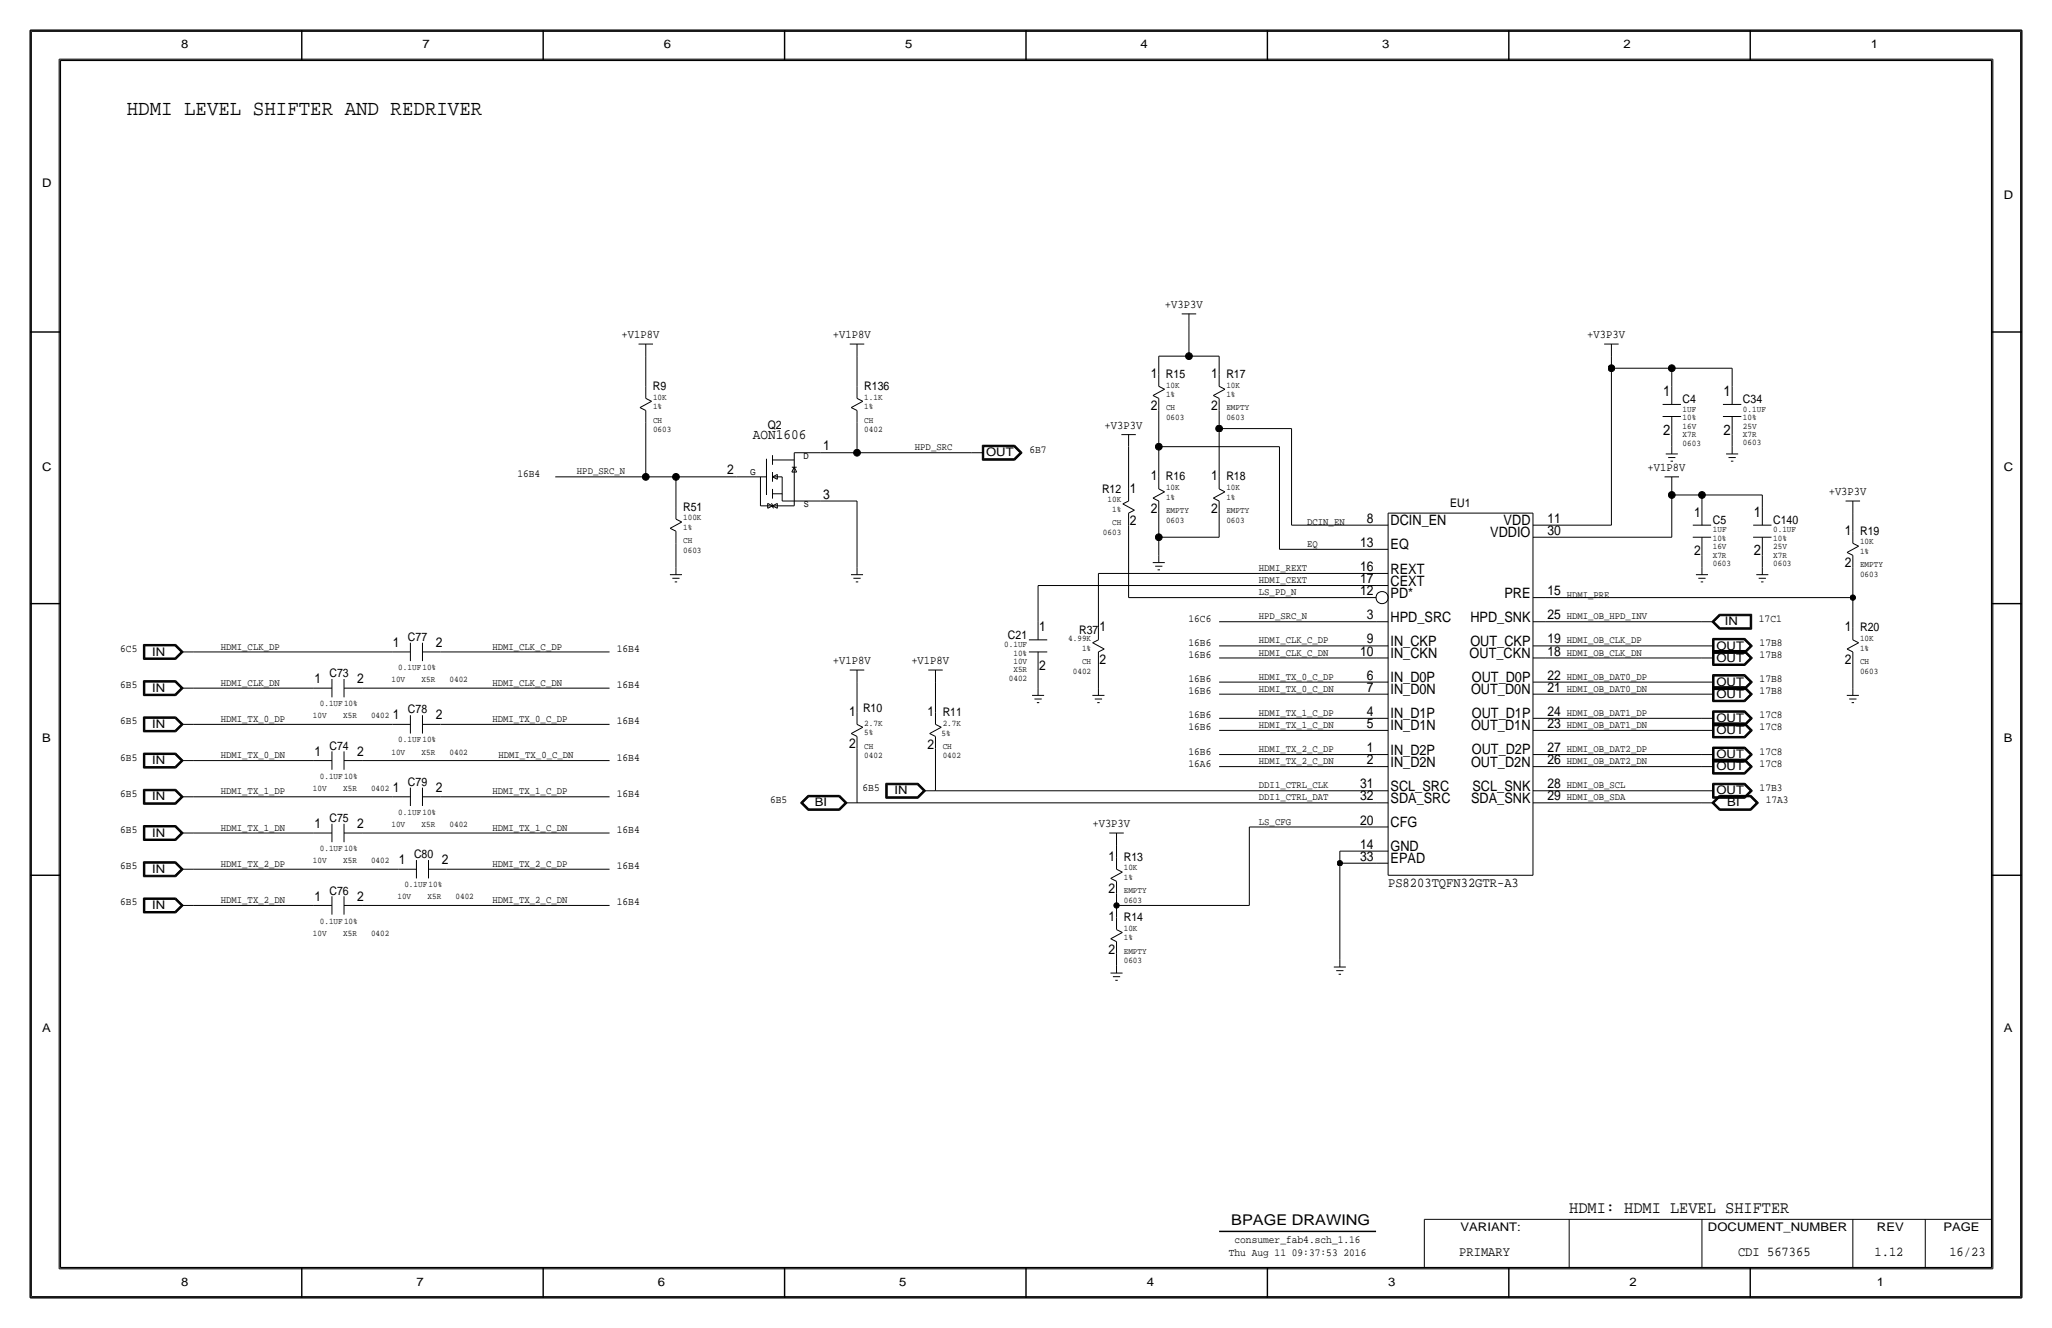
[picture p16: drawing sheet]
<svg xmlns="http://www.w3.org/2000/svg" width="432mm" height="279mm" viewBox="0 0 432 279" stroke-linecap="round" stroke-linejoin="round" font-family="sans-serif">
<defs><g id="words">
<text font-size="4.5" x="26.7" y="24.1">HDMI LEVEL SHIFTER AND REDRIVER</text>
<text font-size="3.6" x="330.2" y="255.3">HDMI: HDMI LEVEL SHIFTER</text>
<g font-size="3.1">
<text x="350" y="83.3">1</text>
<text x="362.7" y="83.3">1</text>
<text x="350" y="91.4">2</text>
<text x="362.7" y="91.4">2</text>
<text x="369.1" y="108.7">1</text>
<text x="369.1" y="116.8">2</text>
<text x="259.1" y="257.8">BPAGE DRAWING</text>
</g>
<g font-size="3">
<text x="158.5" y="92.5">AON1606</text>
<text x="292.6" y="110.5">DCIN_EN</text>
<text x="313.6" y="113.1">VDDIO</text>
<text x="316.4" y="110.5">VDD</text>
<text x="292.6" y="115.6">EQ</text>
<text x="292.6" y="123.2">CEXT</text>
<text x="292.6" y="125.8">PD*</text>
<text x="292.6" y="120.7">REXT</text>
<text x="316.6" y="125.8">PRE</text>
<text x="292.6" y="130.8">HPD_SRC</text>
<text x="309.4" y="130.8">HPD_SNK</text>
<text x="292.6" y="135.9">IN_CKP</text>
<text x="309.4" y="135.9">OUT_CKP</text>
<text x="292.6" y="138.4">IN_CKN</text>
<text x="292.6" y="143.5">IN_D0P</text>
<text x="309.3" y="138.4">OUT_CKN</text>
<text x="309.7" y="143.5">OUT_D0P</text>
<text x="292.6" y="146">IN_D0N</text>
<text x="309.6" y="146">OUT_D0N</text>
<text x="292.6" y="153.7">IN_D1N</text>
<text x="292.6" y="151.1">IN_D1P</text>
<text x="309.6" y="153.7">OUT_D1N</text>
<text x="309.7" y="151.1">OUT_D1P</text>
<text x="292.6" y="161.3">IN_D2N</text>
<text x="292.6" y="158.7">IN_D2P</text>
<text x="309.6" y="161.3">OUT_D2N</text>
<text x="309.7" y="158.7">OUT_D2P</text>
<text x="292.6" y="166.4">SCL_SRC</text>
<text x="309.8" y="166.4">SCL_SNK</text>
<text x="292.6" y="173.9">CFG</text>
<text x="292.6" y="168.9">SDA_SRC</text>
<text x="309.6" y="168.9">SDA_SNK</text>
<text x="292.6" y="179">GND</text>
<text x="292.6" y="181.6">EPAD</text>
</g>
<g font-size="2.9">
<text x="242.2" y="79.5">1</text>
<text x="254.9" y="79.5">1</text>
<text x="242.2" y="86.4">2</text>
<text x="254.9" y="86.4">2</text>
<text x="173.2" y="94.7">1</text>
<text x="153" y="99.8">2</text>
<text x="242.2" y="101.1">1</text>
<text x="254.9" y="101.1">1</text>
<text x="173.2" y="104.9">3</text>
<text x="237.7" y="103.6">1</text>
<text x="242.2" y="107.9">2</text>
<text x="254.9" y="107.9">2</text>
<text x="237.7" y="110.5">2</text>
<text x="287.6" y="110">8</text>
<text x="325.6" y="110">11</text>
<text x="325.6" y="112.5">30</text>
<text x="356.5" y="108.7">1</text>
<text x="388.2" y="112.5">1</text>
<text x="286.2" y="115.1">13</text>
<text x="356.5" y="116.8">2</text>
<text x="388.2" y="119.4">2</text>
<text x="286.2" y="122.7">17</text>
<text x="286.2" y="125.2">12</text>
<text x="286.2" y="120.1">16</text>
<text x="325.6" y="125.2">15</text>
<text x="287.6" y="130.3">3</text>
<text x="325.6" y="130.3">25</text>
<text x="82.7" y="136.1">1</text>
<text x="91.7" y="136.1">2</text>
<text x="218.7" y="132.8">1</text>
<text x="231.4" y="132.8">1</text>
<text x="286.2" y="137.9">10</text>
<text x="287.6" y="135.4">9</text>
<text x="325.6" y="137.9">18</text>
<text x="325.6" y="135.4">19</text>
<text x="388.2" y="132.8">1</text>
<text x="66.1" y="143.8">1</text>
<text x="75.2" y="143.8">2</text>
<text x="218.7" y="141">2</text>
<text x="231.4" y="139.7">2</text>
<text x="287.6" y="143">6</text>
<text x="325.6" y="143">22</text>
<text x="388.2" y="139.7">2</text>
<text x="287.6" y="145.5">7</text>
<text x="325.6" y="145.5">21</text>
<text x="82.7" y="151.4">1</text>
<text x="91.7" y="151.4">2</text>
<text x="178.7" y="150.6">1</text>
<text x="195.2" y="150.6">1</text>
<text x="287.6" y="153.2">5</text>
<text x="287.6" y="150.6">4</text>
<text x="325.6" y="153.2">23</text>
<text x="325.6" y="150.6">24</text>
<text x="66.1" y="159">1</text>
<text x="75.2" y="159">2</text>
<text x="178.7" y="157.5">2</text>
<text x="195.2" y="157.5">2</text>
<text x="287.6" y="160.8">2</text>
<text x="287.6" y="158.2">1</text>
<text x="325.6" y="160.8">26</text>
<text x="325.6" y="158.2">27</text>
<text x="82.7" y="166.6">1</text>
<text x="91.7" y="166.6">2</text>
<text x="286.2" y="165.9">31</text>
<text x="325.6" y="165.9">28</text>
<text x="286.2" y="173.5">20</text>
<text x="286.2" y="168.4">32</text>
<text x="325.6" y="168.4">29</text>
<text x="66.1" y="174.2">1</text>
<text x="75.2" y="174.2">2</text>
<text x="286.2" y="178.6">14</text>
<text x="83.9" y="181.9">1</text>
<text x="93" y="181.9">2</text>
<text x="233.3" y="181.1">1</text>
<text x="286.2" y="181.1">33</text>
<text x="66.1" y="189.5">1</text>
<text x="75.2" y="189.5">2</text>
<text x="233.3" y="188">2</text>
<text x="292.1" y="186.7">PS8203TQFN32GTR-A3</text>
<text x="233.3" y="193.8">1</text>
<text x="233.3" y="200.7">2</text>
<text x="307.1" y="264.2">PRIMARY</text>
<text x="365.7" y="264.2">CDI 567365</text>
<text x="394.5" y="264.2">1.12</text>
<text x="410.2" y="264.2">16/23</text>
</g>
<g font-size="2.5">
<text x="38.1" y="10.2">8</text>
<text x="88.9" y="10.2">7</text>
<text x="139.7" y="10.2">6</text>
<text x="190.5" y="10.2">5</text>
<text x="240" y="10.2">4</text>
<text x="290.8" y="10.2">3</text>
<text x="341.6" y="10.2">2</text>
<text x="393.7" y="10.2">1</text>
<text x="8.9" y="39.4">D</text>
<text x="421.6" y="41.9">D</text>
<text x="245.1" y="64.8">+V3P3V</text>
<text x="130.8" y="71.1">+V1P8V</text>
<text x="175.3" y="71.1">+V1P8V</text>
<text x="334" y="71.1">+V3P3V</text>
<text x="137.4" y="82">R9</text>
<text x="181.9" y="82">R136</text>
<text x="245.4" y="79.5">R15</text>
<text x="258.1" y="79.5">R17</text>
<text x="354.1" y="84.8">C4</text>
<text x="366.8" y="84.8">C34</text>
<text x="161.5" y="90.3">Q2</text>
<text x="232.4" y="90.2">+V3P3V</text>
<text x="8.9" y="99.1">C</text>
<text x="207.5" y="96">OUT</text>
<text x="245.4" y="101.1">R16</text>
<text x="258.1" y="101.1">R18</text>
<text x="346.7" y="99.1">+V1P8V</text>
<text x="421.6" y="99.1">C</text>
<text x="143.8" y="107.4">R51</text>
<text x="231.9" y="103.6">R12</text>
<text x="305.2" y="106.7">EU1</text>
<text x="384.8" y="104.1">+V3P3V</text>
<text x="360.4" y="110.2">C5</text>
<text x="373.1" y="110.2">C140</text>
<text x="391.4" y="112.5">R19</text>
<text x="363" y="131.6">IN</text>
<text x="32" y="137.9">IN</text>
<text x="85.9" y="134.9">C77</text>
<text x="212.1" y="134.4">C21</text>
<text x="227.1" y="133.3">R37</text>
<text x="361.2" y="136.7">OUT</text>
<text x="391.4" y="132.8">R20</text>
<text x="69.3" y="142.5">C73</text>
<text x="175.3" y="139.7">+V1P8V</text>
<text x="191.8" y="139.7">+V1P8V</text>
<text x="361.2" y="139.2">OUT</text>
<text x="32" y="145.5">IN</text>
<text x="181.6" y="149.9">R10</text>
<text x="361.2" y="144.3">OUT</text>
<text x="361.2" y="146.8">OUT</text>
<text x="32" y="153.2">IN</text>
<text x="85.9" y="150.1">C78</text>
<text x="198.4" y="150.6">R11</text>
<text x="361.2" y="151.9">OUT</text>
<text x="361.2" y="154.4">OUT</text>
<text x="8.9" y="156.2">B</text>
<text x="32" y="160.8">IN</text>
<text x="69.3" y="157.7">C74</text>
<text x="361.2" y="159.5">OUT</text>
<text x="421.6" y="156.2">B</text>
<text x="85.9" y="165.4">C79</text>
<text x="188.2" y="167.1">IN</text>
<text x="361.2" y="167.1">OUT</text>
<text x="361.2" y="162.1">OUT</text>
<text x="32" y="168.4">IN</text>
<text x="69.3" y="173">C75</text>
<text x="171.4" y="169.7">BI</text>
<text x="229.9" y="174">+V3P3V</text>
<text x="363.5" y="169.7">BI</text>
<text x="32" y="176">IN</text>
<text x="32" y="183.6">IN</text>
<text x="87.1" y="180.6">C80</text>
<text x="236.5" y="181.1">R13</text>
<text x="32" y="191.3">IN</text>
<text x="69.3" y="188.2">C76</text>
<text x="236.5" y="193.8">R14</text>
<text x="8.9" y="217.2">A</text>
<text x="421.6" y="217.2">A</text>
<text x="307.3" y="259.1">VARIANT:</text>
<text x="359.4" y="259.1">DOCUMENT_NUMBER</text>
<text x="395" y="259.1">REV</text>
<text x="408.9" y="259.1">PAGE</text>
<text x="38.1" y="270.5">8</text>
<text x="87.6" y="270.5">7</text>
<text x="138.4" y="270.5">6</text>
<text x="189.2" y="270.5">5</text>
<text x="241.3" y="270.5">4</text>
<text x="292.1" y="270.5">3</text>
<text x="342.9" y="270.5">2</text>
<text x="395" y="270.5">1</text>
</g>
<g font-size="2.3">
<text x="216.6" y="95.2">6B7</text>
<text x="108.9" y="100.3">16B4</text>
<text x="250.1" y="130.8">16C6</text>
<text x="370.1" y="130.8">17C1</text>
<text x="25.3" y="137.2">6C5</text>
<text x="129.8" y="137.2">16B4</text>
<text x="250.1" y="135.9">16B6</text>
<text x="370.3" y="135.9">17B8</text>
<text x="250.1" y="143.5">16B6</text>
<text x="250.1" y="138.4">16B6</text>
<text x="370.3" y="143.5">17B8</text>
<text x="370.3" y="138.4">17B8</text>
<text x="25.3" y="144.8">6B5</text>
<text x="129.8" y="144.8">16B4</text>
<text x="250.1" y="146.1">16B6</text>
<text x="370.3" y="146.1">17B8</text>
<text x="25.3" y="152.4">6B5</text>
<text x="129.8" y="152.4">16B4</text>
<text x="250.1" y="151.1">16B6</text>
<text x="250.1" y="153.7">16B6</text>
<text x="370.3" y="153.7">17C8</text>
<text x="370.3" y="151.1">17C8</text>
<text x="25.3" y="160">6B5</text>
<text x="129.8" y="160">16B4</text>
<text x="250.1" y="161.3">16A6</text>
<text x="250.1" y="158.7">16B6</text>
<text x="370.3" y="161.3">17C8</text>
<text x="370.3" y="158.7">17C8</text>
<text x="25.3" y="167.6">6B5</text>
<text x="129.8" y="167.6">16B4</text>
<text x="181.5" y="166.4">6B5</text>
<text x="370.3" y="166.4">17B3</text>
<text x="162.1" y="168.9">6B5</text>
<text x="371.6" y="168.9">17A3</text>
<text x="25.3" y="175.3">6B5</text>
<text x="129.8" y="175.3">16B4</text>
<text x="25.3" y="182.9">6B5</text>
<text x="129.8" y="182.9">16B4</text>
<text x="25.3" y="190.5">6B5</text>
<text x="129.8" y="190.5">16B4</text>
<text x="259.8" y="261.6">consumer_fab4.sch_1.16</text>
<text x="258.6" y="264.2">Thu Aug 11 09:37:53 2016</text>
</g>
<g font-size="2.1">
<text x="192.5" y="94.7">HPD_SRC</text>
<text x="121.4" y="99.8">HPD_SRC_N</text>
<text x="275.1" y="110.5">DCIN_EN</text>
<text x="275.1" y="115.1">EQ</text>
<text x="264.9" y="120.1">HDMI_REXT</text>
<text x="264.9" y="122.7">HDMI_CEXT</text>
<text x="264.9" y="125.2">LS_PD_N</text>
<text x="329.7" y="125.7">HDMI_PRE</text>
<text x="264.9" y="130.3">HPD_SRC_N</text>
<text x="329.7" y="130.3">HDMI_OB_HPD_INV</text>
<text x="46.5" y="136.7">HDMI_CLK_DP</text>
<text x="103.6" y="136.7">HDMI_CLK_C_DP</text>
<text x="264.9" y="137.9">HDMI_CLK_C_DN</text>
<text x="264.9" y="135.4">HDMI_CLK_C_DP</text>
<text x="329.7" y="137.9">HDMI_OB_CLK_DN</text>
<text x="329.7" y="135.4">HDMI_OB_CLK_DP</text>
<text x="264.9" y="143">HDMI_TX_0_C_DP</text>
<text x="329.7" y="143">HDMI_OB_DAT0_DP</text>
<text x="46.5" y="144.3">HDMI_CLK_DN</text>
<text x="103.6" y="144.3">HDMI_CLK_C_DN</text>
<text x="264.9" y="145.5">HDMI_TX_0_C_DN</text>
<text x="329.7" y="145.5">HDMI_OB_DAT0_DN</text>
<text x="46.5" y="151.9">HDMI_TX_0_DP</text>
<text x="103.6" y="151.9">HDMI_TX_0_C_DP</text>
<text x="264.9" y="150.6">HDMI_TX_1_C_DP</text>
<text x="264.9" y="153.2">HDMI_TX_1_C_DN</text>
<text x="329.7" y="153.2">HDMI_OB_DAT1_DN</text>
<text x="329.7" y="150.6">HDMI_OB_DAT1_DP</text>
<text x="46.5" y="159.5">HDMI_TX_0_DN</text>
<text x="104.9" y="159.5">HDMI_TX_0_C_DN</text>
<text x="264.9" y="160.8">HDMI_TX_2_C_DN</text>
<text x="264.9" y="158.2">HDMI_TX_2_C_DP</text>
<text x="329.7" y="160.8">HDMI_OB_DAT2_DN</text>
<text x="329.7" y="158.2">HDMI_OB_DAT2_DP</text>
<text x="46.5" y="167.1">HDMI_TX_1_DP</text>
<text x="103.6" y="167.1">HDMI_TX_1_C_DP</text>
<text x="264.9" y="165.9">DDI1_CTRL_CLK</text>
<text x="329.7" y="165.9">HDMI_OB_SCL</text>
<text x="264.9" y="173.5">LS_CFG</text>
<text x="264.9" y="168.4">DDI1_CTRL_DAT</text>
<text x="329.7" y="168.4">HDMI_OB_SDA</text>
<text x="46.5" y="174.8">HDMI_TX_1_DN</text>
<text x="103.6" y="174.8">HDMI_TX_1_C_DN</text>
<text x="46.5" y="182.4">HDMI_TX_2_DP</text>
<text x="103.6" y="182.4">HDMI_TX_2_C_DP</text>
<text x="46.5" y="190">HDMI_TX_2_DN</text>
<text x="103.6" y="190">HDMI_TX_2_C_DN</text>
</g>
<g font-size="1.8">
<text x="245.4" y="83.6">1%</text>
<text x="245.4" y="81.5">10K</text>
<text x="258.1" y="83.6">1%</text>
<text x="258.1" y="81.5">10K</text>
<text x="137.4" y="88.9">CH</text>
<text x="137.4" y="86.1">1%</text>
<text x="137.4" y="84.1">10K</text>
<text x="181.9" y="88.9">CH</text>
<text x="181.9" y="86.1">1%</text>
<text x="181.9" y="84.1">1.1K</text>
<text x="245.4" y="86.4">CH</text>
<text x="245.4" y="88.4">0603</text>
<text x="258.1" y="86.4">EMPTY</text>
<text x="258.1" y="88.4">0603</text>
<text x="354.1" y="88.4">10%</text>
<text x="354.1" y="86.6">1UF</text>
<text x="366.8" y="88.4">10%</text>
<text x="366.8" y="86.6">0.1UF</text>
<text x="137.4" y="90.9">0603</text>
<text x="181.9" y="90.9">0402</text>
<text x="354.1" y="90.2">16V</text>
<text x="354.1" y="93.7">0603</text>
<text x="354.1" y="91.9">X7R</text>
<text x="366.8" y="93.7">0603</text>
<text x="366.8" y="91.9">X7R</text>
<text x="366.8" y="90.2">25V</text>
<text x="233.1" y="105.7">10K</text>
<text x="234" y="107.7">1%</text>
<text x="245.4" y="108">EMPTY</text>
<text x="245.4" y="105.2">1%</text>
<text x="245.4" y="103.1">10K</text>
<text x="258.1" y="108">EMPTY</text>
<text x="258.1" y="105.2">1%</text>
<text x="258.1" y="103.1">10K</text>
<text x="143.8" y="111.5">1%</text>
<text x="143.8" y="109.5">100K</text>
<text x="232.1" y="112.5">0603</text>
<text x="234" y="110.5">CH</text>
<text x="245.4" y="110">0603</text>
<text x="258.1" y="110">0603</text>
<text x="360.4" y="113.8">10%</text>
<text x="360.4" y="112">1UF</text>
<text x="373.1" y="112">0.1UF</text>
<text x="373.1" y="113.8">10%</text>
<text x="143.8" y="116.3">0603</text>
<text x="143.8" y="114.3">CH</text>
<text x="360.4" y="115.6">16V</text>
<text x="360.4" y="119.1">0603</text>
<text x="360.4" y="117.3">X7R</text>
<text x="373.1" y="119.1">0603</text>
<text x="373.1" y="117.3">X7R</text>
<text x="373.1" y="115.6">25V</text>
<text x="391.4" y="119.4">EMPTY</text>
<text x="391.4" y="114.6">10K</text>
<text x="391.4" y="116.6">1%</text>
<text x="391.4" y="121.4">0603</text>
<text x="211.3" y="136.1">0.1UF</text>
<text x="213.3" y="137.9">10%</text>
<text x="224.8" y="134.9">4.99K</text>
<text x="227.7" y="136.9">1%</text>
<text x="391.4" y="134.9">10K</text>
<text x="391.4" y="136.9">1%</text>
<text x="82.4" y="143.5">10V</text>
<text x="83.8" y="141">0.1UF10%</text>
<text x="88.7" y="143.5">X5R</text>
<text x="94.6" y="143.5">0402</text>
<text x="212.3" y="143.3">0402</text>
<text x="213.3" y="139.7">10V</text>
<text x="213.3" y="141.5">X5R</text>
<text x="225.8" y="141.7">0402</text>
<text x="227.7" y="139.7">CH</text>
<text x="391.4" y="139.7">CH</text>
<text x="391.4" y="141.7">0603</text>
<text x="67.3" y="148.6">0.1UF10%</text>
<text x="65.9" y="151.1">10V</text>
<text x="72.2" y="151.1">X5R</text>
<text x="78.1" y="151.1">0402</text>
<text x="181.9" y="154.7">5%</text>
<text x="181.9" y="152.7">2.7K</text>
<text x="198.1" y="154.9">5%</text>
<text x="198.4" y="152.7">2.7K</text>
<text x="82.4" y="158.8">10V</text>
<text x="83.8" y="156.2">0.1UF10%</text>
<text x="88.7" y="158.8">X5R</text>
<text x="94.6" y="158.8">0402</text>
<text x="181.9" y="157.5">CH</text>
<text x="181.9" y="159.5">0402</text>
<text x="198.4" y="159.5">0402</text>
<text x="198.4" y="157.5">CH</text>
<text x="65.9" y="166.4">10V</text>
<text x="67.3" y="163.8">0.1UF10%</text>
<text x="72.2" y="166.4">X5R</text>
<text x="78.1" y="166.4">0402</text>
<text x="82.4" y="174">10V</text>
<text x="83.8" y="171.5">0.1UF10%</text>
<text x="88.7" y="174">X5R</text>
<text x="94.6" y="174">0402</text>
<text x="67.3" y="179.1">0.1UF10%</text>
<text x="65.9" y="181.6">10V</text>
<text x="72.2" y="181.6">X5R</text>
<text x="78.1" y="181.6">0402</text>
<text x="236.5" y="185.2">1%</text>
<text x="236.5" y="183.1">10K</text>
<text x="83.6" y="189.2">10V</text>
<text x="85.1" y="186.7">0.1UF10%</text>
<text x="90" y="189.2">X5R</text>
<text x="95.9" y="189.2">0402</text>
<text x="236.5" y="188">EMPTY</text>
<text x="236.5" y="190">0603</text>
<text x="65.9" y="196.9">10V</text>
<text x="67.3" y="194.3">0.1UF10%</text>
<text x="72.2" y="196.9">X5R</text>
<text x="78.1" y="196.9">0402</text>
<text x="236.5" y="197.9">1%</text>
<text x="236.5" y="195.8">10K</text>
<text x="236.5" y="200.7">EMPTY</text>
<text x="236.5" y="202.7">0603</text>
</g>
<g font-size="1.7">
<text x="157.9" y="100">G</text>
<text x="169.1" y="96.5">D</text>
<text x="169.2" y="106.7">S</text>
</g>
</g></defs>
<g fill="none" stroke="#000" stroke-width=".21">
<path d="M6.6 6.6h418.6zM6.6 6.6v266.2zM12.4 12.4v254.6zM12.4 12.4h407zM419.4 12.4v254.6zM425.2 6.6v266.2zM134.4 72.4h3zM135.9 74.9v6.4zM135.9 72.4v2.5zM178.8 72.4h3.1zM180.3 74.9v6.4zM180.3 72.4v2.5z"/>
<path d="M243.8 74.9h6.4zM243.8 74.9v3.8zM243.8 78.7v2.6zM248.7 66h3zM250.2 74.9h6.3zM250.2 68.6v6.3zM250.2 66v2.6zM256.5 74.9v3.8zM256.5 78.7v2.6zM337.6 72.4h3zM339.1 77.5v33zM339.1 77.5h12.7z"/>
<path d="M339.1 74.9v2.6zM339.1 72.4v2.5zM351.8 77.5h12.7zM351.8 77.5v3.8zM364.5 77.5v3.8zM134.7 85.8l1.2 .6zM134.7 85.8l2.4-1.4zM135.9 88.9v11.4zM135.9 81.3v2.5zM135.9 83.8l1.2 .6zM135.9 86.4v2.5zM161.3 96.5v7.6z"/>
<path d="M162.6 99.3v2zM162.6 95.8v2zM162.6 96.8h4.5zM163.6 99.8v1zM166.6 99.3h1zM166.6 98.3h1zM167.1 95.2h5.6zM167.1 98.3l-.5 1zM167.1 95.2v11.2zM167.1 98.3l.5 1zM172.7 95.2h7.6zM179.1 85.8l1.2 .6z"/>
<path d="M179.1 85.8l2.5-1.4zM180.3 95.2h24.2zM180.3 88.9v6.3zM180.3 81.3v2.5zM180.3 83.8l1.3 .6zM180.3 86.4v2.5zM204.5 95.2h2.5zM206.7 96.8h6.8zM206.7 93.7v3.1zM206.7 93.7h6.8zM206.8 93.8v2.9zM206.8 96.7h6.7z"/>
<path d="M206.8 93.8h6.7zM206.9 93.9h6.5zM206.9 93.9v2.7zM206.9 96.6h6.5zM207 94h6.4zM207 94v2.5zM207 96.5h6.4zM213.4 96.5l1.2-1.3zM213.4 94l1.2 1.2zM213.4 96.6l1.4-1.3zM213.4 93.9l1.4 1.3zM213.5 93.8l1.4 1.4z"/>
<path d="M213.5 96.7l1.4-1.4zM213.5 93.7l1.6 1.5zM213.5 96.8l1.6-1.6zM236 91.4h3zM237.5 94v8.9zM237.5 91.4v2.6zM242.6 83.2l2.5-1.3zM242.6 83.2l1.2 .6zM243.8 94h25.4zM243.8 86.4v7.6zM243.8 94v6.3zM243.8 81.3l1.3 .6z"/>
<path d="M243.8 83.8v2.6zM255.3 83.2l2.5-1.3zM255.3 83.2l1.2 .6zM256.5 90.2v10.1zM256.5 86.4v3.8zM256.5 90.2h15.3zM256.5 81.3l1.3 .6zM256.5 83.8v2.6zM269.2 94v21.6zM271.8 90.2v20.3zM349.9 85.1h3.8zM349.9 87.6h3.8z"/>
<path d="M350.5 95.5h2.6zM351 96.3h1.6zM351.5 97h.5zM351.8 91.4v2.6zM351.8 87.6v3.8zM351.8 81.3v3.8zM351.8 94v1.5zM362.6 85.1h3.8zM362.6 87.6h3.8zM363.2 95.5h2.6zM363.7 96.3h1.6zM364.2 97h.5z"/>
<path d="M364.5 91.4v2.6zM364.5 94v1.5zM364.5 87.6v3.8zM364.5 81.3v3.8zM116.8 100.3h19.1zM135.9 100.3h6.3zM141 111.2l1.2 .6zM141 111.2l2.5-1.4zM142.2 114.3v5.1zM142.2 100.3h12.7zM142.2 100.3v6.4zM142.2 119.4v1.5z"/>
<path d="M142.2 106.7v2.5zM142.2 109.2l1.3 .6zM142.2 111.8v2.5zM154.9 100.3h6.4zM160 106.4h7.1zM160 100.3v6.1zM161.5 105.9l2.1 1zM161.5 105.9v1zM161.5 106.9l2.1-1zM162.3 105.9l.3 .3zM162.6 106.2v.5zM162.6 106.7l.2 .2z"/>
<path d="M162.6 103.9h2zM162.6 100.3h2zM162.6 100.3l1-.5zM162.6 102.9v2zM162.6 100.3l1 .5zM163.6 105.9v1zM164.6 100.3v5.1zM164.6 105.4h8.1zM172.7 105.4h7.6zM180.3 105.4v14zM180.3 119.4v1.5zM236.3 106l1.2-.6z"/>
<path d="M236.3 106l2.4 1.3zM237.5 108l1.2-.7zM237.5 110.5v15.2zM237.5 102.9v2.5zM237.5 108v2.5zM242.6 118.4h2.5zM242.6 104.8l2.5-1.3zM242.6 104.8l1.2 .6zM243.1 119.1h1.5zM243.6 119.9h.5zM243.8 113h12.7zM243.8 107.9v5.1z"/>
<path d="M243.8 113v3.8zM243.8 116.8v1.6zM243.8 100.3v2.6zM243.8 102.9l1.3 .6zM243.8 105.4v2.5zM255.3 104.8l2.5-1.3zM255.3 104.8l1.2 .6zM256.5 107.9v5.1zM256.5 100.3v2.6zM256.5 102.9l1.3 .6zM256.5 105.4v2.5zM269.2 115.6h20.4z"/>
<path d="M271.8 110.5h17.8zM289.6 110.5h2.5zM289.6 115.6h2.5zM292.1 107.9v76.2zM292.1 107.9h30.5zM322.6 110.5h2.5zM322.6 113h2.5zM322.6 107.9v76.2zM325.1 110.5h14zM325.1 113h26.7zM350.3 100.3h3zM351.8 104.1v8.9z"/>
<path d="M351.8 104.1h6.3zM351.8 102.9v1.2zM351.8 100.3v2.6zM356.2 110.5h3.9zM356.2 113h3.9zM358.1 116.8v2.6zM358.1 104.1h12.7zM358.1 104.1v2.6zM358.1 113v3.8zM358.1 106.7v3.8zM358.1 119.4v1.5zM368.9 110.5h3.9z"/>
<path d="M368.9 113h3.9zM370.8 116.8v2.6zM370.8 104.1v2.6zM370.8 119.4v1.5zM370.8 113v3.8zM370.8 106.7v3.8zM388.4 105.4h3zM388.7 116.2l2.4-1.3zM388.7 116.2l1.2 .6zM389.9 107.9v3.9zM389.9 119.4v6.3zM389.9 105.4v2.5z"/>
<path d="M389.9 111.8v2.5zM389.9 114.3l1.2 .6zM389.9 116.8v2.6zM30.2 135.6h6.8zM30.2 135.6v3.1zM30.2 138.7h6.8zM30.3 135.7v2.9zM30.3 138.6h6.6zM30.3 135.7h6.6zM30.4 135.8v2.7zM30.4 138.5h6.5zM30.4 135.8h6.5z"/>
<path d="M30.5 135.9h6.3zM30.5 135.9v2.5zM30.5 138.4h6.3zM36.8 135.9l1.3 1.3zM36.8 138.4l1.3-1.2zM36.9 138.5l1.4-1.3zM36.9 135.8l1.4 1.4zM36.9 135.7l1.5 1.5zM36.9 138.6l1.5-1.4zM37 135.6l1.6 1.6zM38.1 137.2h2.5zM38.6 137.2l-1.6 1.5z"/>
<path d="M40.6 137.2h41.9zM82.5 137.2h3.9zM86.4 135.2v3.9zM88.9 137.2h3.8zM88.9 135.2v3.9zM92.7 137.2h35.6zM141 120.9h2.5zM141.5 121.7h1.5zM142 122.4h.5zM179.1 120.9h2.5zM179.6 121.7h1.5zM180.1 122.4h.5z"/>
<path d="M216.5 134.6h3.9zM216.5 137.2h3.9zM218.4 123.2v7.6zM218.4 123.2h71.2zM218.4 137.2v3.8zM218.4 130.8v3.8zM229.9 135.2l1.2-.6zM229.9 135.2l2.5 1.4zM231.1 137.2l1.3-.6zM231.1 139.7v5.1zM231.1 120.6v11.5zM231.1 120.7h58.5z"/>
<path d="M231.1 132.1v2.5zM231.1 137.2v2.5zM237.5 125.7h52.1zM256.5 135.9h33.1zM256.5 138.4h33.1zM256.5 130.8h33.1zM289.6 123.2h2.5zM289.6 130.8h2.5zM289.6 135.9h2.5zM289.6 138.4h2.5zM289.6 120.7h2.5zM322.6 130.8h2.5z"/>
<path d="M322.6 138.4h2.5zM322.6 135.9h2.5zM322.6 125.7h2.5zM325.1 125.7h64.8zM325.1 130.8h33zM325.1 138.4h33zM325.1 135.9h33zM356.9 120.9h2.5zM357.4 121.7h1.5zM357.9 122.4h.5zM358.1 138.4h2.6zM358.1 130.8h2.6z"/>
<path d="M358.1 135.9h2.6zM360.2 130.8l1.6 1.6zM360.2 130.8l1.6-1.6zM360.4 136.9v3.1zM360.4 130.8l1.4-1.5zM360.4 137.5h6.8zM360.4 134.3v3.2zM360.4 136.9h6.8zM360.4 134.3h6.8zM360.4 130.8l1.4 1.5zM360.5 137v2.9zM360.5 139.9h6.6z"/>
<path d="M360.5 134.4v3zM360.5 137.4h6.6zM360.5 137h6.6zM360.5 134.4h6.6zM360.5 130.8l1.4 1.4zM360.5 130.8l1.4-1.4zM360.6 137.1h6.5zM360.6 134.5h6.5zM360.6 137.1v2.7zM360.6 139.8h6.5zM360.6 134.5v2.8zM360.6 137.3h6.5z"/>
<path d="M360.7 130.8l1.2 1.3zM360.7 137.2h6.3zM360.7 137.2v2.5zM360.7 139.7h6.3zM360.7 130.8l1.3-1.3zM360.7 134.6h6.3zM360.7 134.6v2.6zM361.8 129.2h6.8zM361.8 132.4h6.8zM361.8 129.3h6.7zM361.8 132.3h6.7zM361.9 129.4h6.5z"/>
<path d="M361.9 132.2h6.5zM361.9 132.1h6.4zM361.9 129.5h6.4zM367 137.2l1.3 1.2zM367 134.6l1.3 1.3zM367.1 139.8l1.4-1.4zM367.1 137.3l1.4-1.4zM367.1 137.1l1.4 1.3zM367.1 134.5l1.4 1.4zM367.1 139.9l1.5-1.5zM367.1 137.4l1.5-1.5zM367.1 137l1.5 1.4z"/>
<path d="M367.1 134.4l1.5 1.5zM367.2 136.9l1.6 1.5zM367.2 134.3l1.6 1.6zM367.2 137.5l1.6-1.6zM368.3 129.5v2.6zM368.3 138.4l-1.3 1.3zM368.3 135.9l-1.3 1.3zM368.4 129.4v2.8zM368.5 129.3v3zM368.6 129.2v3.2zM369.6 120.9h2.5zM370.1 121.7h1.5z"/>
<path d="M370.6 122.4h.5zM388.7 136.6l2.4-1.4zM388.7 136.6l1.2 .6zM389.9 139.7v5.1zM389.9 125.7v6.4zM389.9 132.1v2.5zM389.9 134.6l1.2 .6zM389.9 137.2v2.5zM30.2 158.4h6.8zM30.2 150.8h6.8zM30.2 143.2h6.8zM30.2 158.4v3.2z"/>
<path d="M30.2 150.8v3.2zM30.2 154h6.8zM30.2 143.2v3.2zM30.2 146.4h6.8zM30.3 158.5v3zM30.3 150.9v3zM30.3 153.9h6.6zM30.3 143.3v3zM30.3 146.3h6.6zM30.3 158.5h6.6zM30.3 150.9h6.6zM30.3 143.3h6.6z"/>
<path d="M30.4 158.6v2.8zM30.4 151v2.8zM30.4 153.8h6.5zM30.4 143.4v2.8zM30.4 146.2h6.5zM30.4 158.6h6.5zM30.4 151h6.5zM30.4 143.4h6.5zM30.5 158.8h6.3zM30.5 158.8v2.5zM30.5 151.1h6.3zM30.5 151.1v2.6z"/>
<path d="M30.5 153.7h6.3zM30.5 143.5h6.3zM30.5 143.5v2.5zM30.5 146h6.3zM36.8 158.8l1.3 1.2zM36.8 151.1l1.3 1.3zM36.8 143.5l1.3 1.3zM36.8 153.7l1.3-1.3zM36.8 146l1.3-1.2zM36.9 153.8l1.4-1.4zM36.9 146.2l1.4-1.4zM36.9 158.6l1.4 1.4z"/>
<path d="M36.9 151l1.4 1.4zM36.9 143.4l1.4 1.4zM36.9 158.5l1.5 1.5zM36.9 150.9l1.5 1.5zM36.9 143.3l1.5 1.5zM36.9 153.9l1.5-1.5zM36.9 146.3l1.5-1.5zM37 158.4l1.6 1.6zM37 150.8l1.6 1.6zM37 143.2l1.6 1.6zM37 154l1.6-1.6zM38.1 152.4h2.5z"/>
<path d="M38.1 144.8h2.5zM38.6 144.8l-1.6 1.6zM40.6 144.8h25.4zM40.6 152.4h41.9zM66 144.8h3.8zM69.8 158.1v3.9zM69.8 142.8v3.9zM72.4 158.1v3.9zM72.4 144.8h3.8zM72.4 142.8v3.9zM76.2 144.8h52.1zM82.5 152.4h3.9z"/>
<path d="M86.4 150.5v3.8zM88.9 152.4h3.8zM88.9 150.5v3.8zM92.7 152.4h35.6zM178.8 141h3.1zM179.1 154.3l1.2 .6zM179.1 154.3l2.5-1.3zM180.3 143.5v6.4zM180.3 157.5v11.4zM180.3 141v2.5zM180.3 149.9v2.5zM180.3 152.4l1.3 .6z"/>
<path d="M180.3 154.9v2.6zM195.3 141h3.1zM195.6 154.3l2.5-1.3zM195.6 154.3l1.3 .6zM196.8 143.5v6.4zM196.8 157.5v8.9zM196.8 149.9v2.5zM196.8 152.4l1.3 .6zM196.8 154.9v2.6zM196.8 141v2.5zM217.2 146.3h2.5zM217.7 147.1h1.5z"/>
<path d="M218.2 147.8h.5zM218.4 141v3.8zM218.4 144.8v1.5zM229.9 146.3h2.5zM230.4 147.1h1.5zM230.9 147.8h.5zM231.1 144.8v1.5zM256.5 146h33.1zM256.5 153.7h33.1zM256.5 143.5h33.1zM256.5 151.1h33.1zM256.5 158.8h33.1z"/>
<path d="M289.6 146h2.5zM289.6 143.5h2.5zM289.6 153.7h2.5zM289.6 151.1h2.5zM289.6 158.8h2.5zM322.6 146h2.5zM322.6 143.5h2.5zM322.6 153.7h2.5zM322.6 151.1h2.5zM322.6 158.8h2.5zM325.1 158.8h33zM325.1 153.7h33z"/>
<path d="M325.1 151.1h33zM325.1 146h33zM325.1 143.5h33zM358.1 143.5h2.6zM358.1 146h2.6zM358.1 151.1h2.6zM358.1 153.7h2.6zM358.1 158.8h2.6zM360.4 140h6.8zM360.4 145.1h6.8zM360.4 141.9v3.2zM360.4 147.6h6.8z"/>
<path d="M360.4 144.5v3.1zM360.4 152.7h6.8zM360.4 149.6v3.1zM360.4 155.2h6.8zM360.4 152.1v3.1zM360.4 157.2v3.1zM360.4 159.7v3.2zM360.4 141.9h6.8zM360.4 144.5h6.8zM360.4 149.6h6.8zM360.4 152.1h6.8zM360.4 157.2h6.8z"/>
<path d="M360.4 159.7h6.8zM360.5 142v3zM360.5 145h6.6zM360.5 144.6v2.9zM360.5 147.5h6.6zM360.5 149.7v2.9zM360.5 152.6h6.6zM360.5 152.2v2.9zM360.5 155.1h6.6zM360.5 157.3v2.9zM360.5 159.8v3zM360.5 142h6.6z"/>
<path d="M360.5 144.6h6.6zM360.5 149.7h6.6zM360.5 152.2h6.6zM360.5 157.3h6.6zM360.5 159.8h6.6zM360.6 142.1h6.5zM360.6 144.7h6.5zM360.6 149.8h6.5zM360.6 152.3h6.5zM360.6 157.4h6.5zM360.6 159.9h6.5zM360.6 142.1v2.8z"/>
<path d="M360.6 144.9h6.5zM360.6 144.7v2.7zM360.6 147.4h6.5zM360.6 149.8v2.7zM360.6 152.5h6.5zM360.6 152.3v2.7zM360.6 155h6.5zM360.6 157.4v2.7zM360.6 159.9v2.8zM360.7 142.2h6.3zM360.7 142.2v2.6zM360.7 144.8h6.3z"/>
<path d="M360.7 144.8v2.5zM360.7 147.3h6.3zM360.7 149.9h6.3zM360.7 149.9v2.5zM360.7 152.4h6.3zM360.7 152.4v2.5zM360.7 154.9h6.3zM360.7 157.5h6.3zM360.7 157.5v2.5zM367 142.2l1.3 1.3zM367 144.8l1.3 1.2zM367 149.9l1.3 1.2z"/>
<path d="M367 152.4l1.3 1.3zM367 157.5l1.3 1.3zM367 147.3l1.3-1.2zM367 152.4l1.3-1.3zM367 154.9l1.3-1.2zM367.1 144.9l1.4-1.4zM367.1 147.4l1.4-1.3zM367.1 152.5l1.4-1.4zM367.1 155l1.4-1.3zM367.1 142.1l1.4 1.4zM367.1 144.7l1.4 1.3zM367.1 149.8l1.4 1.3z"/>
<path d="M367.1 152.3l1.4 1.4zM367.1 157.4l1.4 1.4zM367.1 159.9l1.4 1.4zM367.1 145l1.5-1.5zM367.1 147.5l1.5-1.5zM367.1 152.6l1.5-1.5zM367.1 155.1l1.5-1.4zM367.1 142l1.5 1.5zM367.1 144.6l1.5 1.4zM367.1 149.7l1.5 1.4zM367.1 152.2l1.5 1.5zM367.1 157.3l1.5 1.5z"/>
<path d="M367.1 159.8l1.5 1.5zM367.2 141.9l1.6 1.6zM367.2 144.5l1.6 1.5zM367.2 149.6l1.6 1.5zM367.2 152.1l1.6 1.6zM367.2 157.2l1.6 1.6zM367.2 159.7l1.6 1.6zM367.2 140l1.6-1.6zM367.2 145.1l1.6-1.6zM367.2 147.6l1.6-1.6zM367.2 152.7l1.6-1.6zM367.2 155.2l1.6-1.5z"/>
<path d="M368.3 143.5l-1.3 1.3zM388.6 146.3h2.6zM389.1 147.1h1.6zM389.6 147.8h.5zM389.9 144.8v1.5zM30.2 173.7h6.8zM30.2 166.1h6.8zM30.2 173.7v3.1zM30.2 176.8h6.8zM30.2 166.1v3.1zM30.2 169.2h6.8zM30.2 161.6h6.8z"/>
<path d="M30.3 173.8v2.9zM30.3 176.7h6.6zM30.3 166.2v2.9zM30.3 169.1h6.6zM30.3 161.5h6.6zM30.3 173.8h6.6zM30.3 166.2h6.6zM30.4 173.9v2.7zM30.4 176.6h6.5zM30.4 166.3v2.7zM30.4 169h6.5zM30.4 161.4h6.5z"/>
<path d="M30.4 173.9h6.5zM30.4 166.3h6.5zM30.5 174h6.3zM30.5 174v2.5zM30.5 176.5h6.3zM30.5 166.4h6.3zM30.5 166.4v2.5zM30.5 168.9h6.3zM30.5 161.3h6.3zM36.8 174l1.3 1.3zM36.8 166.4l1.3 1.2zM36.8 176.5l1.3-1.2z"/>
<path d="M36.8 168.9l1.3-1.3zM36.8 161.3l1.3-1.3zM36.9 176.6l1.4-1.3zM36.9 169l1.4-1.4zM36.9 161.4l1.4-1.4zM36.9 173.9l1.4 1.4zM36.9 166.3l1.4 1.3zM36.9 173.8l1.5 1.5zM36.9 166.2l1.5 1.4zM36.9 176.7l1.5-1.4zM36.9 169.1l1.5-1.5zM36.9 161.5l1.5-1.5z"/>
<path d="M37 173.7l1.6 1.6zM37 166.1l1.6 1.5zM37 176.8l1.6-1.5zM37 161.6l1.6-1.6zM38.1 175.3h2.5zM38.1 167.6h2.5zM38.1 160h2.5zM38.6 167.6l-1.6 1.6zM40.6 160h25.4zM40.6 175.3h25.4zM40.6 167.6h41.9zM66 175.3h3.8z"/>
<path d="M66 160h3.8zM69.8 173.3v3.9zM72.4 175.3h3.8zM72.4 173.3v3.9zM72.4 160h3.8zM76.2 175.3h52.1zM76.2 160h52.1zM82.5 167.6h3.9zM86.4 165.7v3.9zM88.9 167.6h3.8zM88.9 165.7v3.9zM92.7 167.6h35.6z"/>
<path d="M168.5 168.9l1.5 1.6zM168.5 168.9l1.5-1.6zM168.6 168.9l1.5 1.5zM168.6 168.9l1.5-1.5zM168.8 168.9l1.3-1.4zM168.8 168.9l1.3 1.4zM168.9 168.9l1.3-1.3zM168.9 168.9l1.3 1.3zM170 170.5h6.7zM170 167.3h6.7zM170.1 167.4h6.5zM170.1 170.4h6.5z"/>
<path d="M170.1 167.5h6.5zM170.1 170.3h6.5zM170.2 170.2h6.3zM170.2 167.6h6.3zM176.5 170.2l1.3-1.3zM176.5 167.6l1.3 1.3zM176.6 170.3l1.4-1.4zM176.6 167.5l1.4 1.4zM176.6 170.4l1.5-1.5zM176.6 167.4l1.5 1.5zM176.7 167.3l1.6 1.6zM176.7 170.5l1.6-1.6z"/>
<path d="M177.8 168.9h2.5zM180.3 168.9h109.3zM186.4 164.8v3.1zM186.4 167.9h6.8zM186.4 164.8h6.8zM186.5 164.9h6.6zM186.5 164.9v2.9zM186.5 167.8h6.6zM186.6 165v2.7zM186.6 167.7h6.5zM186.6 165h6.5zM186.7 165.1h6.3z"/>
<path d="M186.7 165.1v2.5zM186.7 167.6h6.3zM193 165.1l1.3 1.3zM193 167.6l1.3-1.2zM193.1 167.7l1.4-1.3zM193.1 165l1.4 1.4zM193.1 167.8l1.5-1.4zM193.1 164.9l1.5 1.5zM193.2 164.8l1.6 1.6zM193.2 167.9l1.6-1.5zM194.3 166.4h2.5zM196.9 166.4h92.7z"/>
<path d="M233.4 175.3h3.1zM234.9 177.8v2.5zM234.9 175.3v2.5zM256.5 161.3h33.1zM262.9 174v16.5zM262.9 174h26.7zM281.9 179.1h7.7zM281.9 179.1v2.5zM289.6 174h2.5zM289.6 179.1h2.5zM289.6 161.3h2.5zM289.6 166.4h2.5z"/>
<path d="M289.6 168.9h2.5zM322.6 161.3h2.5zM322.6 166.4h2.5zM322.6 168.9h2.5zM325.1 161.3h33zM325.1 166.4h33zM325.1 168.9h33zM358.1 168.9h2.6zM358.1 166.4h2.6zM358.1 161.3h2.6zM360.2 168.9l1.6 1.6zM360.2 168.9l1.6-1.6z"/>
<path d="M360.4 168.9l1.4-1.5zM360.4 167.9h6.8zM360.4 164.8v3.1zM360.4 160.3h6.8zM360.4 162.9h6.8zM360.4 164.8h6.8zM360.4 168.9l1.4 1.5zM360.5 164.9v2.9zM360.5 167.8h6.6zM360.5 160.2h6.6zM360.5 162.8h6.6zM360.5 164.9h6.6z"/>
<path d="M360.5 168.9l1.4 1.4zM360.5 168.9l1.4-1.4zM360.6 165h6.5zM360.6 165v2.7zM360.6 167.7h6.5zM360.6 160.1h6.5zM360.6 162.7h6.5zM360.7 168.9l1.2 1.3zM360.7 168.9l1.3-1.3zM360.7 165.1h6.3zM360.7 165.1v2.5zM360.7 167.6h6.3z"/>
<path d="M360.7 160h6.3zM360.7 160v2.6zM360.7 162.6h6.3zM361.8 170.5h6.7zM361.8 167.3h6.7zM361.8 167.4h6.6zM361.8 170.4h6.6zM361.9 170.3h6.5zM361.9 167.5h6.5zM361.9 167.6h6.4zM361.9 170.2h6.4zM367 165.1l1.3 1.3z"/>
<path d="M367 160l1.3 1.3zM367 160l1.3-1.2zM367 162.6l1.3-1.3zM367.1 167.7l1.4-1.3zM367.1 160.1l1.4-1.3zM367.1 162.7l1.4-1.4zM367.1 165l1.4 1.4zM367.1 167.8l1.5-1.4zM367.1 160.2l1.5-1.5zM367.1 162.8l1.5-1.5zM367.1 164.9l1.5 1.5zM367.2 164.8l1.6 1.6z"/>
<path d="M367.2 167.9l1.6-1.5zM367.2 160.3l1.6-1.6zM367.2 162.9l1.6-1.6zM368.3 167.6l1.3 1.3zM368.3 170.2l1.3-1.3zM368.3 166.4l-1.3 1.2zM368.4 167.5l1.3 1.4zM368.4 170.3l1.3-1.4zM368.4 170.4l1.5-1.5zM368.4 167.4l1.5 1.5zM368.5 167.3l1.5 1.6zM368.5 170.5l1.5-1.6z"/>
<path d="M30.2 181.3h6.8zM30.2 188.9h6.8zM30.2 181.3v3.2zM30.2 184.5h6.8zM30.2 188.9v3.2zM30.2 192.1h6.8zM30.3 181.4v3zM30.3 184.4h6.6zM30.3 189v3zM30.3 192h6.6zM30.3 181.4h6.6zM30.3 189h6.6z"/>
<path d="M30.4 181.5v2.8zM30.4 184.3h6.5zM30.4 189.1v2.8zM30.4 191.9h6.5zM30.4 181.5h6.5zM30.4 189.1h6.5zM30.5 181.6h6.3zM30.5 181.6v2.5zM30.5 184.1h6.3zM30.5 189.2h6.3zM30.5 189.2v2.6zM30.5 191.8h6.3z"/>
<path d="M36.8 181.6l1.3 1.3zM36.8 189.2l1.3 1.3zM36.8 184.1l1.3-1.2zM36.8 191.8l1.3-1.3zM36.9 184.3l1.4-1.4zM36.9 191.9l1.4-1.4zM36.9 181.5l1.4 1.4zM36.9 189.1l1.4 1.4zM36.9 181.4l1.5 1.5zM36.9 189l1.5 1.5zM36.9 184.4l1.5-1.5zM36.9 192l1.5-1.5z"/>
<path d="M37 181.3l1.6 1.6zM37 188.9l1.6 1.6zM37 184.5l1.6-1.6zM37 192.1l1.6-1.6zM38.1 182.9h2.5zM38.1 190.5h2.5zM40.6 190.5h25.4zM40.6 182.9h43.2zM66 190.5h3.8zM69.8 188.6v3.8zM72.4 190.5h3.8zM72.4 188.6v3.8z"/>
<path d="M76.2 190.5h52.1zM83.8 182.9h3.8zM87.6 180.9v3.9zM90.2 182.9h3.8zM90.2 180.9v3.9zM94 182.9h34.3zM233.7 197.5l2.5-1.3zM233.7 184.8l2.5-1.3zM233.7 197.5l1.3 .6zM233.7 184.8l1.3 .6zM234.9 190.5h28zM234.9 190.5v2.5z"/>
<path d="M234.9 188v2.5zM234.9 193v2.6zM234.9 195.6l1.3 .6zM234.9 198.1v2.6zM234.9 180.3v2.6zM234.9 182.9l1.3 .6zM234.9 185.4v2.6zM281.9 181.6h7.7zM281.9 181.6v20.3zM289.6 181.6h2.5zM292.1 184.1h30.5zM233.7 204.7h2.5z"/>
<path d="M234.2 205.5h1.5zM234.7 206.2h.5zM234.9 200.7v2.5zM234.9 203.2v1.5zM280.7 203.5h2.5zM281.2 204.2h1.5zM281.7 205h.5zM281.9 201.9v1.6zM299.7 256.5v10.2zM299.7 256.5h119.4zM330.2 256.5v10.2zM358.1 256.5v10.2z"/>
<path d="M389.9 256.5v10.2zM405.1 256.5v10.2zM6.6 272.8h418.6zM12.4 267h407z"/>
<circle cx="290.8" cy="125.7" r="1.28"/>
</g>
<g fill="#000" stroke="#000" stroke-width=".21">
<circle cx="250.2" cy="74.9" r=".71"/>
<circle cx="339.1" cy="77.5" r=".71"/>
<circle cx="351.8" cy="77.5" r=".71"/>
<circle cx="180.3" cy="95.2" r=".71"/>
<circle cx="243.8" cy="94" r=".71"/>
<circle cx="256.5" cy="90.2" r=".71"/>
<circle cx="135.9" cy="100.3" r=".71"/>
<circle cx="142.2" cy="100.3" r=".71"/>
<circle cx="243.8" cy="113" r=".71"/>
<circle cx="351.8" cy="104.1" r=".71"/>
<circle cx="358.1" cy="104.1" r=".71"/>
<circle cx="389.9" cy="125.7" r=".56"/>
<circle cx="234.9" cy="190.5" r=".56"/>
<circle cx="281.9" cy="181.6" r=".56"/>
</g>
<g fill="none" stroke="#000" stroke-width=".3">
<path d="M6.3 6.4v266.7zM6.4 6.4h419zM12.7 12.7h406.4zM12.7 12.7v254zM63.5 6.4v6.3zM114.3 6.4v6.3zM165.1 6.4v6.3zM215.9 6.3v6.4zM266.7 6.4v6.3zM317.5 6.4v6.3zM368.3 6.4v6.3zM419.1 12.7v254z"/>
<path d="M425.4 6.4v266.7zM6.3 69.8h6.4zM419.1 69.8h6.3zM6.3 127h6.4zM419.1 127h6.3zM6.3 184.1h6.4zM419.1 184.1h6.3zM256.5 259.1h33.1zM6.4 273h419zM12.7 266.7h406.4zM63.5 266.7v6.4zM114.3 266.7v6.4z"/>
<path d="M165.1 266.7v6.4zM215.9 266.7v6.3zM266.7 266.7v6.4zM317.5 266.7v6.4zM368.3 266.7v6.4z"/>
</g>
<use href="#words"/>
</svg>
